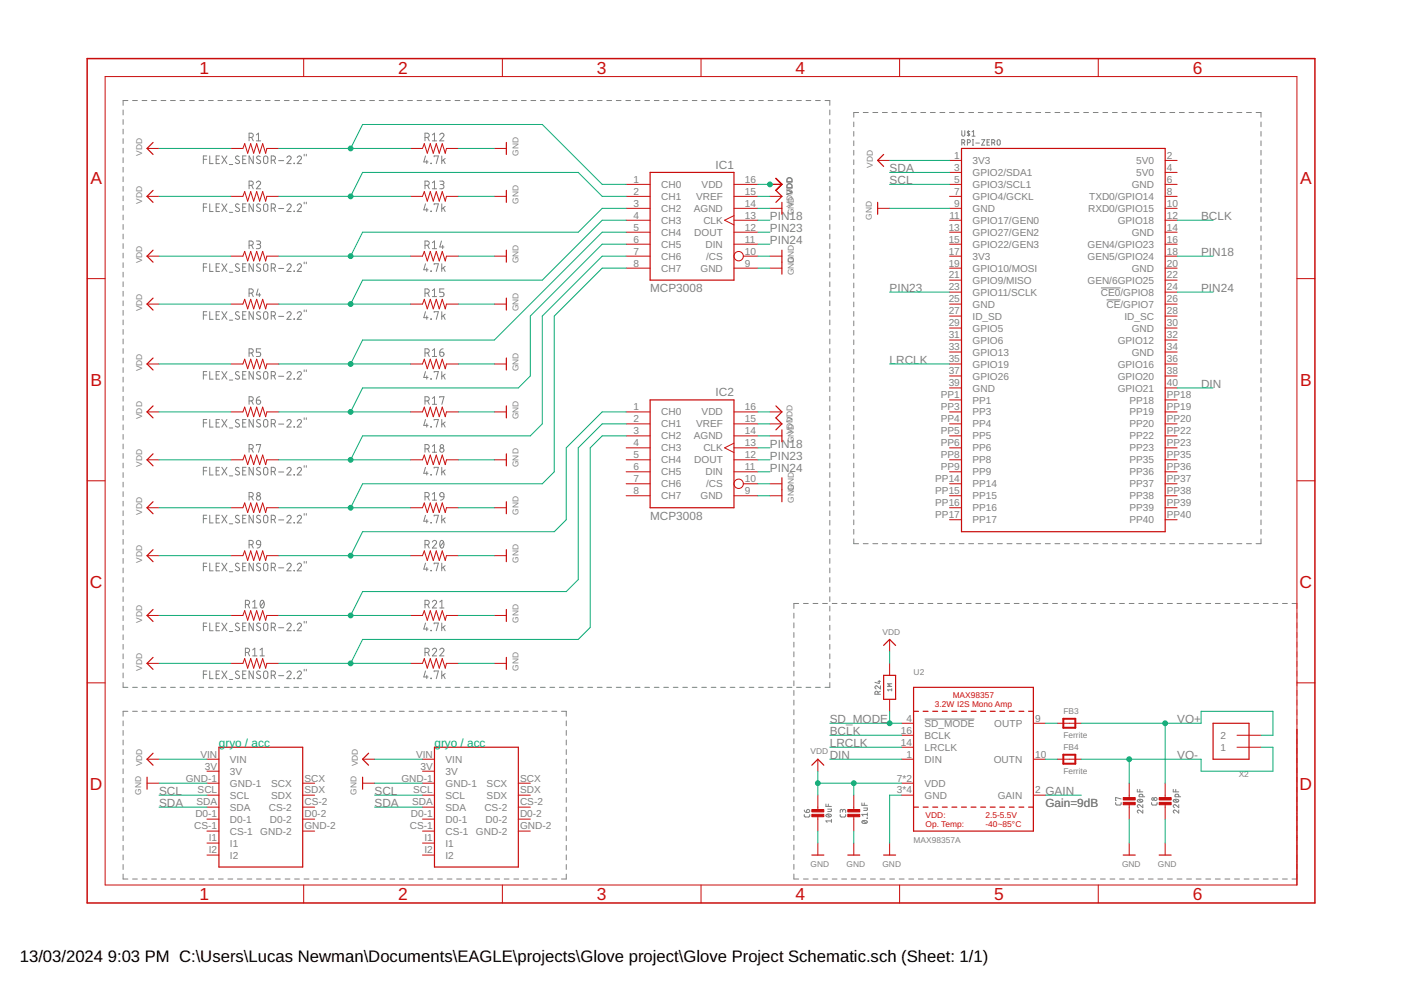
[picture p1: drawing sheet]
<svg xmlns="http://www.w3.org/2000/svg" width="297mm" height="210mm" viewBox="0 0 297 210" stroke-linecap="round" stroke-linejoin="round" font-family="sans-serif">
<defs><g id="words">
<g font-size="3.7" fill="#c90d0c">
<text x="42.3" y="15.6">1</text>
<text x="84.4" y="15.6">2</text>
<text x="126.6" y="15.6">3</text>
<text x="168.7" y="15.6">4</text>
<text x="210.8" y="15.6">5</text>
<text x="252.9" y="15.6">6</text>
<text x="19.2" y="38.9">A</text>
<text x="275.6" y="38.9">A</text>
<text x="19.2" y="81.8">B</text>
<text x="275.6" y="81.8">B</text>
<text x="19" y="124.7">C</text>
<text x="275.5" y="124.7">C</text>
<text x="19" y="167.5">D</text>
<text x="275.5" y="167.5">D</text>
<text x="42.3" y="190.8">1</text>
<text x="84.4" y="190.8">2</text>
<text x="126.6" y="190.8">3</text>
<text x="168.7" y="190.8">4</text>
<text x="210.8" y="190.8">5</text>
<text x="252.9" y="190.8">6</text>
</g>
<g font-size="3.5">
<text x="4.2" y="203.9">13/03/2024</text>
<text x="22.9" y="203.9">9:03 PM C:\Users\Lucas Newman\Documents\EAGLE\projects\Glove project\Glove Project Schematic.sch (Sheet: 1/1)</text>
</g>
<g font-size="2.5" fill="#808080">
<text x="151.7" y="35.8">IC1</text>
<text x="188.6" y="39.1">SCL</text>
<text x="188.6" y="36.5">SDA</text>
<text x="163.2" y="46.7">PIN18</text>
<text x="254.7" y="46.7">BCLK</text>
<text x="163.2" y="51.8">PIN24</text>
<text x="163.2" y="49.2">PIN23</text>
<text x="254.7" y="54.3">PIN18</text>
<text x="137.8" y="61.9">MCP3008</text>
<text x="188.6" y="61.9">PIN23</text>
<text x="254.7" y="61.9">PIN24</text>
<text x="188.6" y="77.2">LRCLK</text>
<text x="254.7" y="82.3">DIN</text>
<text x="151.7" y="84">IC2</text>
<text x="163.2" y="95">PIN18</text>
<text x="163.2" y="100">PIN24</text>
<text x="163.2" y="97.5">PIN23</text>
<text x="137.8" y="110.2">MCP3008</text>
<text x="175.9" y="153.4">SD_MODE</text>
<text x="175.9" y="155.9">BCLK</text>
<text x="249.6" y="153.4">VO+</text>
<text x="175.9" y="158.4">LRCLK</text>
<text x="175.9" y="161">DIN</text>
<text x="249.6" y="161">VO-</text>
<text x="33.7" y="168.6">SCL</text>
<text x="33.7" y="171.1">SDA</text>
<text x="79.4" y="168.6">SCL</text>
<text x="79.4" y="171.1">SDA</text>
<text x="221.6" y="171.1">Gain=9dB</text>
<text x="221.6" y="168.6">GAIN</text>
</g>
<g font-size="2.5" fill="#0dab76">
<text x="46.4" y="158.4">gryo / acc</text>
<text x="92.1" y="158.4">gryo / acc</text>
</g>
<g font-size="2.1" fill="#808080">
<text x="202.3" y="33.7">1</text>
<text x="206.2" y="34.8">3V3</text>
<text x="240.9" y="34.8">5V0</text>
<text x="247.4" y="33.7">2</text>
<text x="134.3" y="38.7">1</text>
<text x="134.3" y="41.3">2</text>
<text x="140.2" y="39.8">CH0</text>
<text x="148.8" y="39.8">VDD</text>
<text x="157.9" y="38.7">16</text>
<text x="157.9" y="41.3">15</text>
<text x="202.3" y="36.2">3</text>
<text x="202.3" y="38.7">5</text>
<text x="202.3" y="41.3">7</text>
<text x="206.2" y="37.3">GPIO2/SDA1</text>
<text x="206.2" y="39.8">GPIO3/SCL1</text>
<text x="239.9" y="39.8">GND</text>
<text x="240.9" y="37.3">5V0</text>
<text x="247.4" y="36.2">4</text>
<text x="247.4" y="38.7">6</text>
<text x="247.4" y="41.3">8</text>
<text x="134.3" y="43.8">3</text>
<text x="134.3" y="46.3">4</text>
<text x="140.2" y="42.4">CH1</text>
<text x="140.2" y="44.9">CH2</text>
<text x="140.2" y="47.5">CH3</text>
<text x="147.1" y="44.9">AGND</text>
<text x="147.6" y="42.4">VREF</text>
<text x="149.1" y="47.5">CLK</text>
<text x="157.9" y="43.8">14</text>
<text x="157.9" y="46.3">13</text>
<text x="201.3" y="46.3">11</text>
<text x="202.3" y="43.8">9</text>
<text x="206.2" y="42.4">GPIO4/GCKL</text>
<text x="206.2" y="44.9">GND</text>
<text x="206.2" y="47.5">GPIO17/GEN0</text>
<text x="230.7" y="44.9">RXD0/GPIO15</text>
<text x="230.9" y="42.4">TXD0/GPIO14</text>
<text x="237" y="47.5">GPIO18</text>
<text x="247.4" y="43.8">10</text>
<text x="247.4" y="46.3">12</text>
<text x="134.3" y="48.9">5</text>
<text x="134.3" y="51.4">6</text>
<text x="134.3" y="54">7</text>
<text x="140.2" y="50">CH4</text>
<text x="140.2" y="52.5">CH5</text>
<text x="147.2" y="50">DOUT</text>
<text x="149.6" y="52.5">DIN</text>
<text x="157.9" y="48.9">12</text>
<text x="157.9" y="51.4">11</text>
<text x="157.9" y="54">10</text>
<text x="201.1" y="48.9">13</text>
<text x="201.1" y="51.4">15</text>
<text x="201.1" y="54">17</text>
<text x="206.2" y="50">GPIO27/GEN2</text>
<text x="206.2" y="52.5">GPIO22/GEN3</text>
<text x="230.6" y="52.5">GEN4/GPIO23</text>
<text x="239.9" y="50">GND</text>
<text x="247.4" y="48.9">14</text>
<text x="247.4" y="51.4">16</text>
<text x="247.4" y="54">18</text>
<text x="134.3" y="56.5">8</text>
<text x="140.2" y="55.1">CH6</text>
<text x="140.2" y="57.6">CH7</text>
<text x="148.5" y="57.6">GND</text>
<text x="149.7" y="55.1">/CS</text>
<text x="157.9" y="56.5">9</text>
<text x="201.1" y="56.5">19</text>
<text x="201.1" y="59">21</text>
<text x="206.2" y="55.1">3V3</text>
<text x="206.2" y="57.6">GPIO10/MOSI</text>
<text x="230.6" y="55.1">GEN5/GPIO24</text>
<text x="239.9" y="57.6">GND</text>
<text x="247.4" y="56.5">20</text>
<text x="247.4" y="59">22</text>
<text x="201.1" y="61.6">23</text>
<text x="201.1" y="64.1">25</text>
<text x="206.2" y="60.2">GPIO9/MISO</text>
<text x="206.2" y="62.7">GPIO11/SCLK</text>
<text x="206.2" y="65.2">GND</text>
<text x="230.6" y="60.2">GEN/6GPIO25</text>
<text x="233.4" y="62.7">CE0/GPIO8</text>
<text x="234.6" y="65.2">CE/GPIO7</text>
<text x="247.4" y="61.6">24</text>
<text x="247.4" y="64.1">26</text>
<text x="201.1" y="66.7">27</text>
<text x="201.1" y="69.2">29</text>
<text x="201.1" y="71.7">31</text>
<text x="206.2" y="67.8">ID_SD</text>
<text x="206.2" y="70.3">GPIO5</text>
<text x="238.4" y="67.8">ID_SC</text>
<text x="239.9" y="70.3">GND</text>
<text x="247.4" y="66.7">28</text>
<text x="247.4" y="69.2">30</text>
<text x="247.4" y="71.7">32</text>
<text x="201.1" y="74.3">33</text>
<text x="201.1" y="76.8">35</text>
<text x="206.2" y="72.9">GPIO6</text>
<text x="206.2" y="75.4">GPIO13</text>
<text x="206.2" y="77.9">GPIO19</text>
<text x="237" y="72.9">GPIO12</text>
<text x="237" y="77.9">GPIO16</text>
<text x="239.9" y="75.4">GND</text>
<text x="247.4" y="74.3">34</text>
<text x="247.4" y="76.8">36</text>
<text x="201.1" y="79.4">37</text>
<text x="201.1" y="81.9">39</text>
<text x="206.2" y="80.5">GPIO26</text>
<text x="206.2" y="83">GND</text>
<text x="237" y="80.5">GPIO20</text>
<text x="237" y="83">GPIO21</text>
<text x="247.4" y="79.4">38</text>
<text x="247.4" y="81.9">40</text>
<text x="134.3" y="87">1</text>
<text x="134.3" y="89.5">2</text>
<text x="140.2" y="88.1">CH0</text>
<text x="148.8" y="88.1">VDD</text>
<text x="157.9" y="87">16</text>
<text x="157.9" y="89.5">15</text>
<text x="199.5" y="84.4">PP1</text>
<text x="199.5" y="87">PP3</text>
<text x="199.5" y="89.5">PP4</text>
<text x="206.2" y="85.6">PP1</text>
<text x="206.2" y="88.1">PP3</text>
<text x="239.5" y="85.6">PP18</text>
<text x="239.5" y="88.1">PP19</text>
<text x="247.4" y="84.4">PP18</text>
<text x="247.4" y="87">PP19</text>
<text x="247.4" y="89.5">PP20</text>
<text x="134.3" y="92.1">3</text>
<text x="134.3" y="94.6">4</text>
<text x="140.2" y="90.6">CH1</text>
<text x="140.2" y="93.2">CH2</text>
<text x="140.2" y="95.7">CH3</text>
<text x="147.1" y="93.2">AGND</text>
<text x="147.6" y="90.6">VREF</text>
<text x="149.1" y="95.7">CLK</text>
<text x="157.9" y="92.1">14</text>
<text x="157.9" y="94.6">13</text>
<text x="199.5" y="92.1">PP5</text>
<text x="199.5" y="94.6">PP6</text>
<text x="206.2" y="90.6">PP4</text>
<text x="206.2" y="93.2">PP5</text>
<text x="206.2" y="95.7">PP6</text>
<text x="239.5" y="90.6">PP20</text>
<text x="239.5" y="93.2">PP22</text>
<text x="239.5" y="95.7">PP23</text>
<text x="247.4" y="92.1">PP22</text>
<text x="247.4" y="94.6">PP23</text>
<text x="134.3" y="97.1">5</text>
<text x="134.3" y="99.7">6</text>
<text x="140.2" y="98.3">CH4</text>
<text x="140.2" y="100.8">CH5</text>
<text x="147.2" y="98.3">DOUT</text>
<text x="149.6" y="100.8">DIN</text>
<text x="157.9" y="97.1">12</text>
<text x="157.9" y="99.7">11</text>
<text x="199.5" y="97.1">PP8</text>
<text x="199.5" y="99.7">PP9</text>
<text x="206.2" y="98.3">PP8</text>
<text x="206.2" y="100.8">PP9</text>
<text x="239.5" y="98.3">PP35</text>
<text x="239.5" y="100.8">PP36</text>
<text x="247.4" y="97.1">PP35</text>
<text x="247.4" y="99.7">PP36</text>
<text x="134.3" y="102.2">7</text>
<text x="134.3" y="104.8">8</text>
<text x="140.2" y="103.3">CH6</text>
<text x="140.2" y="105.9">CH7</text>
<text x="148.5" y="105.9">GND</text>
<text x="149.7" y="103.3">/CS</text>
<text x="157.9" y="104.8">9</text>
<text x="157.9" y="102.2">10</text>
<text x="198.3" y="102.2">PP14</text>
<text x="198.3" y="104.8">PP15</text>
<text x="198.3" y="107.3">PP16</text>
<text x="206.2" y="103.3">PP14</text>
<text x="206.2" y="105.9">PP15</text>
<text x="239.5" y="103.3">PP37</text>
<text x="239.5" y="105.9">PP38</text>
<text x="247.4" y="102.2">PP37</text>
<text x="247.4" y="104.8">PP38</text>
<text x="247.4" y="107.3">PP39</text>
<text x="198.3" y="109.8">PP17</text>
<text x="206.2" y="108.4">PP16</text>
<text x="206.2" y="110.9">PP17</text>
<text x="239.5" y="108.4">PP39</text>
<text x="239.5" y="110.9">PP40</text>
<text x="247.4" y="109.8">PP40</text>
<text x="191" y="155.5">16</text>
<text x="192.2" y="153">4</text>
<text x="196" y="154.1">SD_MODE</text>
<text x="210.8" y="154.1">OUTP</text>
<text x="219.5" y="153">9</text>
<text x="42.5" y="160.6">VIN</text>
<text x="48.7" y="161.7">VIN</text>
<text x="88.2" y="160.6">VIN</text>
<text x="94.5" y="161.7">VIN</text>
<text x="191" y="158.1">14</text>
<text x="192.2" y="160.6">1</text>
<text x="196" y="156.7">BCLK</text>
<text x="196" y="159.2">LRCLK</text>
<text x="196" y="161.7">DIN</text>
<text x="210.7" y="161.7">OUTN</text>
<text x="219.5" y="160.6">10</text>
<text x="258.8" y="159.2">1</text>
<text x="258.8" y="156.7">2</text>
<text x="39.4" y="165.7">GND-1</text>
<text x="43.5" y="163.2">3V</text>
<text x="48.7" y="164.3">3V</text>
<text x="48.7" y="166.8">GND-1</text>
<text x="57.5" y="166.8">SCX</text>
<text x="64.5" y="165.7">SCX</text>
<text x="85.1" y="165.7">GND-1</text>
<text x="89.2" y="163.2">3V</text>
<text x="94.5" y="164.3">3V</text>
<text x="94.5" y="166.8">GND-1</text>
<text x="103.2" y="166.8">SCX</text>
<text x="110.3" y="165.7">SCX</text>
<text x="190.2" y="165.7">7*2</text>
<text x="196" y="166.8">VDD</text>
<text x="41.4" y="173.3">D0-1</text>
<text x="41.7" y="170.8">SDA</text>
<text x="41.9" y="168.2">SCL</text>
<text x="48.7" y="169.4">SCL</text>
<text x="48.7" y="171.9">SDA</text>
<text x="57" y="171.9">CS-2</text>
<text x="57.5" y="169.4">SDX</text>
<text x="64.5" y="168.2">SDX</text>
<text x="64.5" y="170.8">CS-2</text>
<text x="64.5" y="173.3">D0-2</text>
<text x="87.1" y="173.3">D0-1</text>
<text x="87.4" y="170.8">SDA</text>
<text x="87.6" y="168.2">SCL</text>
<text x="94.5" y="169.4">SCL</text>
<text x="94.5" y="171.9">SDA</text>
<text x="102.7" y="171.9">CS-2</text>
<text x="103.2" y="169.4">SDX</text>
<text x="110.3" y="168.2">SDX</text>
<text x="110.3" y="170.8">CS-2</text>
<text x="110.3" y="173.3">D0-2</text>
<text x="190.2" y="168.2">3*4</text>
<text x="196" y="169.4">GND</text>
<text x="211.5" y="169.4">GAIN</text>
<text x="219.5" y="168.2">2</text>
<text x="41.2" y="175.9">CS-1</text>
<text x="44.3" y="178.4">I1</text>
<text x="48.7" y="174.4">D0-1</text>
<text x="48.7" y="177">CS-1</text>
<text x="48.7" y="179.5">I1</text>
<text x="55.2" y="177">GND-2</text>
<text x="57.2" y="174.4">D0-2</text>
<text x="64.5" y="175.9">GND-2</text>
<text x="86.9" y="175.9">CS-1</text>
<text x="90" y="178.4">I1</text>
<text x="94.5" y="174.4">D0-1</text>
<text x="94.5" y="177">CS-1</text>
<text x="94.5" y="179.5">I1</text>
<text x="100.9" y="177">GND-2</text>
<text x="102.9" y="174.4">D0-2</text>
<text x="110.3" y="175.9">GND-2</text>
<text x="44.3" y="180.9">I2</text>
<text x="48.7" y="182.1">I2</text>
<text x="90" y="180.9">I2</text>
<text x="94.5" y="182.1">I2</text>
</g>
<g font-size="1.8" fill="#808080">
<text x="30.2" y="33" transform="rotate(-90 30.2 33)">VDD</text>
<text x="109.9" y="33" transform="rotate(-90 109.9 33)">GND</text>
<text x="185.1" y="35.5" transform="rotate(-90 185.1 35.5)">VDD</text>
<text x="168.1" y="41.3" transform="rotate(-90 168.1 41.3)">VDD</text>
<text x="30.2" y="43.1" transform="rotate(-90 30.2 43.1)">VDD</text>
<text x="109.9" y="43.1" transform="rotate(-90 109.9 43.1)">GND</text>
<text x="168.1" y="43.9" transform="rotate(-90 168.1 43.9)">VDD</text>
<text x="168.3" y="45.7" transform="rotate(-90 168.3 45.7)">GND VDD</text>
<text x="184.8" y="46.6" transform="rotate(-90 184.8 46.6)">GND</text>
<text x="30.2" y="55.8" transform="rotate(-90 30.2 55.8)">VDD</text>
<text x="109.9" y="55.8" transform="rotate(-90 109.9 55.8)">GND</text>
<text x="168.3" y="58.4" transform="rotate(-90 168.3 58.4)">GNGND</text>
<text x="168.3" y="55.7" transform="rotate(-90 168.3 55.7)">D</text>
<text x="30.2" y="66" transform="rotate(-90 30.2 66)">VDD</text>
<text x="109.9" y="66" transform="rotate(-90 109.9 66)">GND</text>
<text x="30.2" y="78.7" transform="rotate(-90 30.2 78.7)">VDD</text>
<text x="109.9" y="78.7" transform="rotate(-90 109.9 78.7)">GND</text>
<text x="30.2" y="88.9" transform="rotate(-90 30.2 88.9)">VDD</text>
<text x="109.9" y="88.9" transform="rotate(-90 109.9 88.9)">GND</text>
<text x="168.1" y="92.1" transform="rotate(-90 168.1 92.1)">VDD</text>
<text x="168.3" y="93.9" transform="rotate(-90 168.3 93.9)">GND VDD</text>
<text x="30.2" y="99" transform="rotate(-90 30.2 99)">VDD</text>
<text x="109.9" y="99" transform="rotate(-90 109.9 99)">GND</text>
<text x="168.3" y="106.6" transform="rotate(-90 168.3 106.6)">GNGND</text>
<text x="168.3" y="104" transform="rotate(-90 168.3 104)">D</text>
<text x="30.2" y="109.2" transform="rotate(-90 30.2 109.2)">VDD</text>
<text x="109.9" y="109.2" transform="rotate(-90 109.9 109.2)">GND</text>
<text x="30.2" y="119.3" transform="rotate(-90 30.2 119.3)">VDD</text>
<text x="109.9" y="119.3" transform="rotate(-90 109.9 119.3)">GND</text>
<text x="30.2" y="132" transform="rotate(-90 30.2 132)">VDD</text>
<text x="109.9" y="132" transform="rotate(-90 109.9 132)">GND</text>
<text x="187.1" y="134.6">VDD</text>
<text x="30.2" y="142.2" transform="rotate(-90 30.2 142.2)">VDD</text>
<text x="109.9" y="142.2" transform="rotate(-90 109.9 142.2)">GND</text>
<text x="193.7" y="143.2">U2</text>
<text x="225.4" y="151.5">FB3</text>
<text x="171.9" y="160">VDD</text>
<text x="225.4" y="156.5">Ferrite</text>
<text x="225.4" y="159.1">FB4</text>
<text x="30.2" y="162.5" transform="rotate(-90 30.2 162.5)">VDD</text>
<text x="75.9" y="162.5" transform="rotate(-90 75.9 162.5)">VDD</text>
<text x="225.4" y="164.1">Ferrite</text>
<text x="262.6" y="164.8">X2</text>
<text x="29.9" y="168.5" transform="rotate(-90 29.9 168.5)">GND</text>
<text x="75.6" y="168.5" transform="rotate(-90 75.6 168.5)">GND</text>
<text x="193.7" y="178.7">MAX98357A</text>
<text x="171.9" y="183.8">GND</text>
<text x="179.5" y="183.8">GND</text>
<text x="187.1" y="183.8">GND</text>
<text x="237.9" y="183.8">GND</text>
<text x="245.5" y="183.8">GND</text>
</g>
<g font-size="1.8" fill="#c90d0c">
<text x="198.2" y="149.9">3.2W I2S Mono Amp</text>
<text x="202" y="148">MAX98357</text>
<text x="196.2" y="173.4">VDD:</text>
<text x="208.9" y="173.4">2.5-5.5V</text>
<text x="196.2" y="175.3">Op. Temp:</text>
<text x="208.9" y="175.3">-40~85°C</text>
</g>
</g></defs>
<g fill="none" stroke="#808080" stroke-width=".21">
<path d="M26.1 23.3v1.1M26.1 25.4v1M26.1 27.4v1M26.1 29.4v1M26.1 31.4v1M26.1 33.4v1.1M26.1 35.5v1M26.1 37.5v1M26.1 39.5v1M27.1 21.3h-1v1M28.1 21.3h1M30.1 21.3h1"/>
<path d="M32.1 21.3h1M34.1 21.3h1.1M36.2 21.3h1M38.2 21.3h1M40.2 21.3h1M42.2 21.3h1M43.1 33.8h.7M43.8 33.1h-.7v1.6M44.2 21.3h1M44.5 33.1v1.6h.7M45.8 33.8h.6M46.2 21.3h1"/>
<path d="M46.5 33.1h-.7v1.6h.7M47 33.1l1.1 1.6M48.1 33.1l-1.1 1.6M48.2 21.3h1M48.6 34.9h.7M50.2 21.3h1M50.7 33.2l-.4-.1-.4 .3 .1 .3 .6 .3a.41 .41 0 0 1 .1 .6 .41 .41 0 0 1-.7 0l-.1-.1M51.5 33.8h.5M52.2 33.1h-.7v1.6h.7M52.2 21.3h1.1M52.8 29.1h.5a.46 .46 0 0 0 .4-.4 .46 .46 0 0 0-.4-.5h-.5v1.7M52.8 39.3h.5a.46 .46 0 0 0 .4-.4 .46 .46 0 0 0-.4-.5h-.5v1.6"/>
<path d="M53.3 29.1l.4 .8M53.3 39.3l.4 .7M53.7 33.1v1.6l-.9-1.6v1.6M54.3 21.3h1M54.4 38.8a.44 .44 0 0 1 .6-.4 .44 .44 0 0 1 .1 .7l-.7 .9h.9M54.4 28.6l.4-.4v1.7M54.4 29.9h.9M55.2 33.2l-.2-.1a.38 .38 0 0 0-.5 .1 .38 .38 0 0 0 .1 .5l.5 .3a.44 .44 0 0 1-.1 .7 .44 .44 0 0 1-.6-.2M56 33.2l.3-.1 .3 .1 .2 1a.46 .46 0 0 1-.5 .5 .46 .46 0 0 1-.4-.5zM56.3 21.3h1M57.5 34h.5a.46 .46 0 0 0 .4-.5 .46 .46 0 0 0-.4-.4h-.5v1.6M58 34l.4 .7"/>
<path d="M58.3 21.3h1M59.1 34.1h1.1M60.3 21.3h1M60.8 33.4a.44 .44 0 0 1 .7-.3 .44 .44 0 0 1 .1 .7l-.8 .9h.9M62.3 21.3h1M62.3 34.6l.1 .1zM63 33.4a.44 .44 0 0 1 .6-.3 .44 .44 0 0 1 .2 .7l-.8 .9h.9M64.3 21.3h1M64.5 32.7v.4M64.9 32.7v.4M66.3 21.3h1M68.3 21.3h1"/>
<path d="M70.3 21.3h1.1M72.3 21.3h1.1M74.4 21.3h1M76.4 21.3h1M78.4 21.3h1M80.4 21.3h1M82.4 21.3h1M84.4 21.3h1M86.4 21.3h1M88.4 21.3h1.1M90.1 29.1h.5a.46 .46 0 0 0 .4-.4 .46 .46 0 0 0-.4-.5h-.5v1.7M90.1 39.3h.5a.46 .46 0 0 0 .4-.4 .46 .46 0 0 0-.4-.5h-.5v1.6"/>
<path d="M90.2 33.1l-.3 1.2h.9M90.4 21.3h1.1M90.5 34v.7M90.7 29.1l.3 .8M90.7 39.3l.3 .7M91.4 34.6v.1zM91.7 29.9h.9M91.7 28.6l.4-.4v1.7M91.7 38.8l.4-.4v1.6M92.1 33.3v-.2h.8l-.4 1.6M92.5 21.3h1M93.2 28.6a.44 .44 0 0 1 .7-.3 .44 .44 0 0 1 .1 .7l-.8 .9h.9"/>
<path d="M93.2 38.4h.6a.36 .36 0 0 1 .3 .4 .36 .36 0 0 1-.3 .3h-.4M93.7 33.1v1.6M93.7 39.1a.46 .46 0 0 1 .4 .5 .46 .46 0 0 1-.4 .4h-.5M94 33.9l.4 .8M94.4 33.6l-.7 .5M94.5 21.3h1M96.5 21.3h1M98.5 21.3h1M100.5 21.3h1M102.5 21.3h1M104.5 21.3h1M106.5 21.3h1"/>
<path d="M108.5 21.3h1.1M110.6 21.3h1M112.6 21.3h1M114.6 21.3h1M116.6 21.3h1M118.6 21.3h1M120.6 21.3h1M122.6 21.3h1M124.6 21.3h1M126.6 21.3h1.1M128.7 21.3h1M130.7 21.3h1"/>
<path d="M132.7 21.3h1M134.7 21.3h1M136.7 21.3h1M138.7 21.3h1M140.7 21.3h1M142.7 21.3h1M144.8 21.3h1M146.8 21.3h1M148.8 21.3h1M150.8 21.3h1M152.8 21.3h1M154.8 21.3h1"/>
<path d="M156.8 21.3h1M158.8 21.3h1M160.8 21.3h1M162.9 21.3h1M164.9 21.3h1M166.9 21.3h1M168.9 21.3h1M170.9 21.3h1M172.9 21.3h1M174.9 21.3h1v1M175.9 23.3v1.1M175.9 25.4v1"/>
<path d="M175.9 27.4v1M175.9 29.4v1M175.9 31.4v1M175.9 33.4v1.1M175.9 35.5v1M175.9 37.5v1M175.9 39.5v1M181 25.9v1M181 27.9v1M181 29.9v1M181 31.9v1M181 33.9v1"/>
<path d="M181 35.9v1M181 37.9v1M181 39.9v1M182 23.9h-1v.9M183 23.9h1.1M185.1 23.9h1M187.1 23.9h1M189.1 23.9h1.1M191.2 23.9h1M193.2 23.9h1M195.2 23.9h1.1M197.3 23.9h1"/>
<path d="M199.3 23.9h1M201.3 23.9h1.1M203.3 23.9h1.1M203.9 30.3l.6-.2v-.4l-.6-.1v1.2M203.9 27.7v1l.3 .2 .3-.2 .1-1M204.3 30.3l.3 .5M205.1 30.3l.6-.2v-.4l-.6-.1v1.2M205.3 27.7v1.2M205.4 23.9h1M205.6 27.9l-.3-.1-.2 .2 .5 .5-.1 .2h-.4M206.1 28l.3-.3v1.2M206.1 28.9h.6"/>
<path d="M206.2 29.6h.2M206.2 30.8h.2M206.3 29.6v1.2M206.9 30.3h.8M207.4 23.9h1M208.1 29.6h.7l-.7 1.2h.7M209.3 30.1h.4M209.4 23.9h1.1M209.8 29.6h-.5v1.2h.5M210.3 30.3l.6-.2v-.4l-.6-.1v1.2M210.7 30.3l.2 .5M211.5 23.9h1"/>
<path d="M211.5 29.7l.3-.1 .3 .3-.1 .7-.2 .2-.4-.2zM213.5 23.9h1M215.5 23.9h1.1M217.6 23.9h1M219.6 23.9h1M221.6 23.9h1.1M223.7 23.9h1M225.7 23.9h1M227.7 23.9h1M229.8 23.9h1M231.8 23.9h1M233.8 23.9h1"/>
<path d="M235.9 23.9h1M237.9 23.9h1M239.9 23.9h1M241.9 23.9h1.1M244 23.9h1M246 23.9h1M248 23.9h1.1M250.1 23.9h1M252.1 23.9h1M254.1 23.9h1.1M256.2 23.9h1M258.2 23.9h1"/>
<path d="M260.2 23.9h1.1M262.3 23.9h1M264.3 23.9h1M266.3 23.9h1.1v.9M267.4 25.9v1M267.4 27.9v1M267.4 29.9v1M267.4 31.9v1M267.4 33.9v1M267.4 35.9v1M267.4 37.9v1M267.4 39.9v1"/>
<path d="M26.1 41.6v1M26.1 43.6v1M26.1 45.6v1M26.1 47.6v1M26.1 49.6v1.1M26.1 51.6v1.1M26.1 53.7v1M26.1 55.7v1M26.1 57.7v1M26.1 59.8v1M43.1 43.9h.7M43.1 56.6h.7"/>
<path d="M43.8 43.2h-.7v1.7M43.8 55.9h-.7v1.7M44.5 43.2v1.7h.7M44.5 55.9v1.7h.7M45.8 43.9h.6M45.8 56.6h.6M46.5 43.2h-.7v1.7h.7M46.5 55.9h-.7v1.7h.7M47 43.2l1.1 1.7M47 55.9l1.1 1.7M48.1 43.2l-1.1 1.7M48.1 55.9l-1.1 1.7"/>
<path d="M48.6 45h.7M48.6 57.7h.7M50.7 43.4l-.5-.2-.3 .4 .1 .2 .6 .4a.41 .41 0 0 1 .1 .6 .41 .41 0 0 1-.7-.1l-.1-.1M50.7 56l-.5-.1-.3 .4 .1 .2 .6 .4a.41 .41 0 0 1 .1 .6 .41 .41 0 0 1-.7-.1l-.1-.1M51.5 43.9h.5M51.5 56.6h.5M52.2 43.2h-.7v1.7h.7M52.2 55.9h-.7v1.7h.7M52.8 52h.5a.46 .46 0 0 0 .4-.4 .46 .46 0 0 0-.4-.5h-.5v1.6M53.3 52l.4 .7M53.7 43.2v1.7l-.9-1.7v1.7M53.7 55.9v1.7l-.9-1.7v1.7"/>
<path d="M54.4 51.1h.5a.36 .36 0 0 1 .4 .4 .36 .36 0 0 1-.4 .3h-.4M54.8 51.8a.46 .46 0 0 1 .5 .5 .46 .46 0 0 1-.5 .4h-.4M55.2 43.4l-.2-.1a.38 .38 0 0 0-.5 .1 .38 .38 0 0 0 .1 .5l.5 .3a.44 .44 0 0 1-.1 .7 .44 .44 0 0 1-.6-.3M55.2 56h-.2a.38 .38 0 0 0-.5 .1 .38 .38 0 0 0 .1 .5l.5 .3a.44 .44 0 0 1-.1 .7 .44 .44 0 0 1-.6-.3M56 43.3l.3-.1 .3 .1 .2 1.1a.46 .46 0 0 1-.5 .5 .46 .46 0 0 1-.4-.5zM56 56l.3-.1 .3 .1 .2 1.1a.46 .46 0 0 1-.5 .5 .46 .46 0 0 1-.4-.5zM57.5 44.1h.5a.46 .46 0 0 0 .4-.4 .46 .46 0 0 0-.4-.5h-.5v1.7M57.5 56.8h.5a.46 .46 0 0 0 .4-.4 .46 .46 0 0 0-.4-.5h-.5v1.7M58 44.1l.4 .8M58 56.8l.4 .8M59.1 44.2h1.1M59.1 56.9h1.1"/>
<path d="M60.8 43.6a.44 .44 0 0 1 .7-.3 .44 .44 0 0 1 .1 .6l-.8 1h.9M60.8 56.3a.44 .44 0 0 1 .7-.4 .44 .44 0 0 1 .1 .7l-.8 1h.9M62.3 44.8l.1 .1zM62.3 57.4l.1 .2zM63 43.6a.44 .44 0 0 1 .6-.4 .44 .44 0 0 1 .2 .7l-.8 1h.9M63 56.3a.44 .44 0 0 1 .6-.4 .44 .44 0 0 1 .2 .7l-.8 1h.9M64.5 42.9v.3M64.5 55.6v.3M64.9 42.9v.3M64.9 55.6v.3M90.1 52h.5a.46 .46 0 0 0 .4-.4 .46 .46 0 0 0-.4-.5h-.5v1.6M90.2 43.2l-.3 1.3h.9"/>
<path d="M90.2 55.9l-.3 1.3h.9M90.5 44.1v.8M90.5 56.8v.8M90.7 52l.3 .7M91.4 44.8v.1zM91.4 57.4v.2zM91.7 40h.9M91.7 52.7h.9M91.7 51.5l.4-.4v1.6M92.1 43.4v-.2h.8l-.4 1.7M92.1 56.1v-.2h.8l-.4 1.7M93.6 51.1l-.4 1.3h.9"/>
<path d="M93.7 43.2v1.7M93.7 55.9v1.7M93.9 52v.7M94 44.1l.4 .8M94 56.8l.4 .8M94.4 43.8l-.7 .5M94.4 56.5l-.7 .5M175.9 41.6v1M175.9 43.6v1M175.9 45.6v1M175.9 47.6v1M175.9 49.6v1.1"/>
<path d="M175.9 51.6v1.1M175.9 53.7v1M175.9 55.7v1M175.9 57.7v1M175.9 59.8v1M181 41.9v1M181 43.9v1.1M181 46v1M181 48v1M181 50v1M181 52v1M181 54v1"/>
<path d="M181 56v1M181 58v1M267.4 41.9v1M267.4 43.9v1.1M267.4 46v1M267.4 48v1M267.4 50v1M267.4 52v1M267.4 54v1M267.4 56v1M267.4 58v1M26.1 61.8v1"/>
<path d="M26.1 63.8v1M26.1 65.8v1M26.1 67.8v1.1M26.1 69.9v1M26.1 71.9v1M26.1 73.9v1M26.1 75.9v1.1M26.1 78v1M26.1 80v1M43.1 66.8h.7M43.1 79.5h.7M43.8 66.1h-.7v1.6"/>
<path d="M43.8 78.8h-.7v1.6M44.5 66.1v1.6h.7M44.5 78.8v1.6h.7M45.8 66.8h.6M45.8 79.5h.6M46.5 66.1h-.7v1.6h.7M46.5 78.8h-.7v1.6h.7M47 66.1l1.1 1.6M47 78.8l1.1 1.6M48.1 66.1l-1.1 1.6M48.1 78.8l-1.1 1.6M48.6 67.9h.7"/>
<path d="M50.7 66.2a.41 .41 0 0 0-.6-.1 .41 .41 0 0 0-.1 .6l.6 .3a.41 .41 0 0 1 .1 .7 .41 .41 0 0 1-.7-.1l-.1-.1M50.7 78.9a.41 .41 0 0 0-.6-.1 .41 .41 0 0 0-.1 .6l.6 .3a.42 .42 0 0 1 .1 .6 .42 .42 0 0 1-.7 0l-.1-.1M51.5 66.8h.5M51.5 79.5h.5M52.2 66.1h-.7v1.6h.7M52.2 78.8h-.7v1.6h.7M52.8 62.2h.5a.46 .46 0 0 0 .4-.5 .46 .46 0 0 0-.4-.4h-.5v1.6M52.8 74.8h.5a.44 .44 0 0 0 .4-.4 .44 .44 0 0 0-.4-.4h-.5v1.6M53.3 62.2l.4 .7M53.3 74.8l.4 .8M53.7 66.1v1.6l-.9-1.6v1.6M53.7 78.8v1.6l-.9-1.6v1.6"/>
<path d="M54.7 61.3l-.3 1.2h.9M55 62.2v.7M55.2 66.2a.41 .41 0 0 0-.6-.1 .41 .41 0 0 0 0 .7l.5 .2a.41 .41 0 0 1 0 .7 .41 .41 0 0 1-.6-.1l-.1-.1M55.2 78.9a.41 .41 0 0 0-.6-.1 .41 .41 0 0 0 0 .7l.5 .2a.44 .44 0 0 1-.1 .7 .44 .44 0 0 1-.6-.2M55.3 74h-.9v.7h.5a.46 .46 0 0 1 .4 .4 .46 .46 0 0 1-.4 .5h-.5M56 66.2l.3-.1 .3 .1 .2 1a.46 .46 0 0 1-.5 .5 .46 .46 0 0 1-.4-.5zM56 78.9l.3-.1 .3 .1 .2 1a.46 .46 0 0 1-.5 .5 .46 .46 0 0 1-.4-.5zM57.5 67h.5a.44 .44 0 0 0 .4-.5 .44 .44 0 0 0-.4-.4h-.5v1.6M57.5 79.7h.5a.44 .44 0 0 0 .4-.5 .44 .44 0 0 0-.4-.4h-.5v1.6M58 67l.4 .7M58 79.7l.4 .7M59.1 67.1h1.1"/>
<path d="M59.1 79.8h1.1M60.8 66.4a.44 .44 0 0 1 .7-.3 .44 .44 0 0 1 .1 .7l-.8 .9h.9M60.8 79.1a.44 .44 0 0 1 .7-.3 .44 .44 0 0 1 .1 .7l-.8 .9h.9M62.3 67.6l.1 .1zM63 66.4a.44 .44 0 0 1 .6-.3 .44 .44 0 0 1 .2 .7l-.8 .9h.9M63 79.1a.44 .44 0 0 1 .6-.3 .44 .44 0 0 1 .2 .7l-.8 .9h.9M64.5 65.7v.4M64.5 78.4v.4M64.9 65.7v.4M64.9 78.4v.4M90.1 62.2h.5a.46 .46 0 0 0 .4-.5 .46 .46 0 0 0-.4-.4h-.5v1.6M90.1 74.8h.5a.44 .44 0 0 0 .4-.4 .44 .44 0 0 0-.4-.4h-.5v1.6"/>
<path d="M90.2 66.1l-.3 1.3h.9M90.2 78.8l-.3 1.2h.9M90.5 67v.7M90.5 79.7v.7M90.7 62.2l.3 .7M90.7 74.8l.3 .8M91.4 67.6v.1zM91.7 75.6h.9M91.7 61.6l.4-.3v1.6M91.7 74.3l.4-.3v1.6M91.7 62.9h.9M92.1 66.3v-.2h.8l-.4 1.6"/>
<path d="M92.1 79v-.2h.8l-.4 1.6M93.2 74.7h.6a.45 .45 0 0 1 .3 .5 .45 .45 0 0 1-.4 .4 .45 .45 0 0 1-.5-.5zM93.7 66.1v1.6M93.7 78.8v1.6M94 74l-.5 .1-.3 .6M94 66.9l.4 .8M94 79.6l.4 .8M94.1 61.3h-.9v.7h.6a.46 .46 0 0 1 .3 .4 .46 .46 0 0 1-.3 .5h-.6M94.4 66.6l-.7 .6M94.4 79.3l-.7 .6M175.9 61.8v1M175.9 63.8v1"/>
<path d="M175.9 65.8v1M175.9 67.8v1.1M175.9 69.9v1M175.9 71.9v1M175.9 73.9v1M175.9 75.9v1.1M175.9 78v1M175.9 80v1M181 60v1M181 62v1M181 64v1M181 66v1.1"/>
<path d="M181 68.1v1M181 70.1v1M181 72.1v1M181 74.1v1M181 76.1v1M181 78.1v1M233.4 61h4.2M234.6 63.6h3M267.4 60v1M267.4 62v1M267.4 64v1M267.4 66v1.1"/>
<path d="M267.4 68.1v1M267.4 70.1v1M267.4 72.1v1M267.4 74.1v1M267.4 76.1v1M267.4 78.1v1M26.1 82v1M26.1 84v1M26.1 86v1.1M26.1 88.1v1M26.1 90.1v1M26.1 92.1v1"/>
<path d="M26.1 94.1v1.1M26.1 96.2v1M26.1 98.2v1M43.1 89.7h.7M43.1 99.8h.7M43.8 88.9h-.7v1.7M43.8 99.1h-.7v1.6M44.5 88.9v1.7h.7M44.5 99.1v1.6h.7M45.8 89.7h.6M45.8 99.8h.6M46.5 88.9h-.7v1.7h.7"/>
<path d="M46.5 99.1h-.7v1.6h.7M47 88.9l1.1 1.7M47 99.1l1.1 1.6M48.1 88.9l-1.1 1.7M48.1 99.1l-1.1 1.6M48.6 80.6h.7M48.6 90.7h.7M50.7 89.1a.41 .41 0 0 0-.6-.1 .41 .41 0 0 0-.1 .5l.6 .4a.41 .41 0 0 1 .1 .6 .41 .41 0 0 1-.7-.1l-.1-.1M50.7 99.2a.41 .41 0 0 0-.6-.1 .41 .41 0 0 0-.1 .6l.6 .3a.41 .41 0 0 1 .1 .7 .41 .41 0 0 1-.7-.1l-.1-.1M51.5 89.7h.5M51.5 99.8h.5M52.2 88.9h-.7v1.7h.7"/>
<path d="M52.2 99.1h-.7v1.6h.7M52.8 85h.5a.44 .44 0 0 0 .4-.4 .44 .44 0 0 0-.4-.5h-.5v1.6M52.8 95.2h.5a.46 .46 0 0 0 .4-.5 .46 .46 0 0 0-.4-.4h-.5v1.6M53.3 85l.4 .7M53.3 95.2l.4 .7M53.7 88.9v1.7l-.9-1.7v1.7M53.7 99.1v1.6l-.9-1.6v1.6M54.4 84.8h.5a.45 .45 0 0 1 .4 .5 .45 .45 0 0 1-.5 .4 .45 .45 0 0 1-.4-.4zM54.4 94.4v-.1h.9l-.5 1.6M55.1 84.1l-.6 .3-.1 .4M55.2 89.1a.41 .41 0 0 0-.6-.1 .41 .41 0 0 0 0 .6l.5 .3a.44 .44 0 0 1-.1 .7 .44 .44 0 0 1-.6-.3M55.2 99.2a.41 .41 0 0 0-.6-.1 .41 .41 0 0 0-.1 .6l.6 .3a.44 .44 0 0 1-.1 .7 .44 .44 0 0 1-.6-.2"/>
<path d="M56 89.1l.3-.2 .3 .2 .2 1a.46 .46 0 0 1-.5 .5 .46 .46 0 0 1-.4-.5zM56 99.2l.3-.1 .3 .1 .2 1.1a.46 .46 0 0 1-.5 .4 .46 .46 0 0 1-.4-.4zM57.5 89.8h.5a.44 .44 0 0 0 .4-.4 .44 .44 0 0 0-.4-.5h-.5v1.7M57.5 100h.5a.46 .46 0 0 0 .4-.5 .46 .46 0 0 0-.4-.4h-.5v1.6M58 89.8l.4 .8M58 100l.4 .7M59.1 89.9h1.1M60.8 89.3a.44 .44 0 0 1 .7-.3 .44 .44 0 0 1 .1 .7l-.8 .9h.9M60.8 99.5a.44 .44 0 0 1 .7-.4 .44 .44 0 0 1 .1 .7l-.8 .9h.9M62.3 80.3l.1 .1zM62.3 90.5l.1 .1zM63 89.3a.44 .44 0 0 1 .6-.3 .44 .44 0 0 1 .2 .7l-.8 .9h.9"/>
<path d="M63 99.5a.44 .44 0 0 1 .6-.4 .44 .44 0 0 1 .2 .7l-.8 .9h.9M64.5 88.6v.3M64.5 98.7v.4M64.9 88.6v.3M64.9 98.7v.4M90.1 85h.5a.44 .44 0 0 0 .4-.4 .44 .44 0 0 0-.4-.5h-.5v1.6M90.1 95.2h.5a.46 .46 0 0 0 .4-.5 .46 .46 0 0 0-.4-.4h-.5v1.6M90.2 88.9l-.3 1.3h.9M90.2 99.1l-.3 1.3h.9M90.5 89.8v.8M90.5 100v.7M90.7 85l.3 .7"/>
<path d="M90.7 95.2l.3 .7M91.4 80.3v.1zM91.4 90.5v.1zM91.7 84.5l.4-.4v1.6M91.7 94.6l.4-.3v1.6M91.7 85.7h.9M91.7 95.9h.9M92.1 89.1v-.2h.8l-.4 1.7M92.1 99.3v-.2h.8l-.4 1.6M93.2 84.3v-.2h.9l-.4 1.6M93.7 88.9v1.7M93.7 99.1v1.6"/>
<path d="M94 89.8l.4 .8M94 99.9l.4 .8M94.4 89.5l-.7 .5M94.4 99.6l-.7 .6M175.9 82v1M175.9 84v1M175.9 86v1.1M175.9 88.1v1M175.9 90.1v1M175.9 92.1v1M175.9 94.1v1.1M175.9 96.2v1"/>
<path d="M175.9 98.2v1M181 80.1v1M181 82.1v1M181 84.1v1M181 86.1v1M181 88.1v1.1M181 90.1v1.1M181 92.2v1M181 94.2v1M181 96.2v1M181 98.2v1M267.4 80.1v1"/>
<path d="M267.4 82.1v1M267.4 84.1v1M267.4 86.1v1M267.4 88.1v1.1M267.4 90.1v1.1M267.4 92.2v1M267.4 94.2v1M267.4 96.2v1M267.4 98.2v1M26.1 100.2v1M26.1 102.2v1.1M26.1 104.2v1.1"/>
<path d="M26.1 106.3v1M26.1 108.3v1M26.1 110.3v1M26.1 112.4v1M26.1 114.4v1M26.1 116.4v1M26.1 118.4v1M43.1 110h.7M43.8 109.2h-.7v1.7M43.8 119.4h-.7v1.6M44.5 109.2v1.7h.7M44.5 119.4v1.6h.7"/>
<path d="M45.8 110h.6M46.5 109.2h-.7v1.7h.7M46.5 119.4h-.7v1.6h.7M47 109.2l1.1 1.7M47 119.4l1.1 1.6M48.1 109.2l-1.1 1.7M48.1 119.4l-1.1 1.6M48.6 100.9h.7M48.6 111.1h.7M50.7 109.4l-.4-.2-.4 .4 .1 .2 .6 .4a.41 .41 0 0 1 .1 .6 .41 .41 0 0 1-.7 0l-.1-.2M50.7 119.5l-.5-.1-.3 .4 .1 .2 .6 .4a.41 .41 0 0 1 .1 .6 .41 .41 0 0 1-.7-.1l-.1-.1M51.5 110h.5"/>
<path d="M52.2 109.2h-.7v1.7h.7M52.2 119.4h-.7v1.6h.7M52.8 105.3h.5a.46 .46 0 0 0 .4-.4 .46 .46 0 0 0-.4-.5h-.5v1.6M52.8 115.5h.5a.46 .46 0 0 0 .4-.5 .46 .46 0 0 0-.4-.4h-.5v1.6M53.3 105.3l.4 .7M53.3 115.5l.4 .7M53.7 109.2v1.7l-.9-1.7v1.7M53.7 119.4v1.6l-.9-1.6v1.6M54.5 114.7l.3-.1 .3 .1 .2 .8-.8-.1-.1-.4zM55.2 109.4l-.2-.1a.38 .38 0 0 0-.5 .1 .38 .38 0 0 0 .1 .5l.5 .3a.44 .44 0 0 1-.1 .7 .44 .44 0 0 1-.6-.3M55.2 119.5l-.2-.1a.38 .38 0 0 0-.5 .2 .38 .38 0 0 0 .1 .5l.5 .3a.44 .44 0 0 1-.1 .6 .44 .44 0 0 1-.6-.2M55.3 115.5l-.3 .6-.5 .1"/>
<path d="M56 109.4l.3-.2 .4 .3 .1 .9a.46 .46 0 0 1-.5 .5 .46 .46 0 0 1-.4-.5zM56 119.5l.3-.1 .3 .1 .2 1.1a.46 .46 0 0 1-.5 .4 .46 .46 0 0 1-.4-.4zM57.5 110.2h.5a.46 .46 0 0 0 .4-.5 .46 .46 0 0 0-.4-.5h-.5v1.7M58 110.2l.4 .7M59.1 100.1h1.1M59.1 110.2h1.1M60.8 109.6a.44 .44 0 0 1 .7-.3 .44 .44 0 0 1 .1 .7l-.8 .9h.9M60.8 119.8a.44 .44 0 0 1 .7-.4 .44 .44 0 0 1 .1 .7l-.8 .9h.9M62.3 100.6l.1 .1zM62.3 110.8l.1 .1zM63 109.6a.44 .44 0 0 1 .6-.3 .44 .44 0 0 1 .2 .7l-.8 .9h.9M63 119.8a.44 .44 0 0 1 .6-.4 .44 .44 0 0 1 .2 .7l-.8 .9h.9"/>
<path d="M64.5 108.9v.3M64.5 119v.4M64.9 108.9v.3M64.9 119v.4M90.1 105.3h.5a.46 .46 0 0 0 .4-.4 .46 .46 0 0 0-.4-.5h-.5v1.6M90.1 115.5h.5a.46 .46 0 0 0 .4-.5 .46 .46 0 0 0-.4-.4h-.5v1.6M90.2 109.2l-.3 1.3h.9M90.2 119.4l-.3 1.3h.9M90.5 110.2v.7M90.7 105.3l.3 .7M90.7 115.5l.3 .7M91.4 100.6v.1z"/>
<path d="M91.4 110.8v.1zM91.7 114.9a.44 .44 0 0 1 .6-.3 .44 .44 0 0 1 .1 .7l-.7 .9h.9M91.7 104.8l.4-.4v1.6M91.7 106h.9M92.1 109.4v-.2h.8l-.4 1.7M92.1 119.6v-.2h.8l-.4 1.6M93.4 104.6l.3-.2 .3 .2 .1 .7-.8-.1-.1-.3zM93.4 114.7l.3-.1a.97 .97 0 0 1 0 1.6 1.02 1.02 0 0 1-.3-1.5zM93.7 109.2v1.7M93.7 119.4v1.6M94 110.1l.4 .8M94 114.9l-.7 .9"/>
<path d="M94.1 105.3l-.1 .4-.6 .3M94.4 109.8l-.7 .5M94.4 120l-.7 .5M175.9 100.2v1M175.9 102.2v1.1M175.9 104.2v1.1M175.9 106.3v1M175.9 108.3v1M175.9 110.3v1M175.9 112.4v1M175.9 114.4v1M175.9 116.4v1"/>
<path d="M175.9 118.4v1M181 100.2v1M181 102.2v1M181 104.2v1M181 106.2v1M181 108.2v1M181 110.2v1.1M181 112.2v1.1M181 114.3v1h1M183 115.3h1.1M185.1 115.3h1M187.1 115.3h1"/>
<path d="M189.1 115.3h1.1M191.2 115.3h1M193.2 115.3h1M195.2 115.3h1.1M197.3 115.3h1M199.3 115.3h1M201.3 115.3h1.1M203.3 115.3h1.1M205.4 115.3h1M207.4 115.3h1M209.4 115.3h1.1M211.5 115.3h1"/>
<path d="M213.5 115.3h1M215.5 115.3h1.1M217.6 115.3h1M219.6 115.3h1M221.6 115.3h1.1M223.7 115.3h1M225.7 115.3h1M227.7 115.3h1M229.8 115.3h1M231.8 115.3h1M233.8 115.3h1M235.9 115.3h1"/>
<path d="M237.9 115.3h1M239.9 115.3h1M241.9 115.3h1.1M244 115.3h1M246 115.3h1M248 115.3h1.1M250.1 115.3h1M252.1 115.3h1M254.1 115.3h1.1M256.2 115.3h1M258.2 115.3h1M260.2 115.3h1.1"/>
<path d="M262.3 115.3h1M264.3 115.3h1M267.4 100.2v1M267.4 102.2v1M267.4 104.2v1M267.4 106.2v1M267.4 108.2v1M267.4 110.2v1.1M267.4 112.2v1.1M267.4 114.3v1h-1.1M26.1 120.4v1.1M26.1 122.5v1"/>
<path d="M26.1 124.5v1M26.1 126.5v1M26.1 128.5v1.1M26.1 130.6v1M26.1 132.6v1M26.1 134.6v1M26.1 136.6v1M26.1 138.6v1.1M43.1 120.1h.7M43.1 132.8h.7M43.8 132.1h-.7v1.6M44.5 132.1v1.6h.7"/>
<path d="M45.8 120.1h.6M45.8 132.8h.6M46.5 132.1h-.7v1.6h.7M47 132.1l1.1 1.6M48.1 132.1l-1.1 1.6M48.6 121.2h.7M48.6 133.9h.7M50.7 132.2l-.5-.1-.3 .4 .1 .2 .6 .4a.41 .41 0 0 1 .1 .6 .41 .41 0 0 1-.7-.1l-.1-.1M51.5 120.1h.5M51.5 132.8h.5M52 128.2h.5a.46 .46 0 0 0 .4-.5 .46 .46 0 0 0-.4-.4h-.5v1.6M52 138.3h.5a.46 .46 0 0 0 .4-.4 .46 .46 0 0 0-.4-.5h-.5v1.7"/>
<path d="M52.2 132.1h-.7v1.6h.7M52.6 128.2l.3 .7M52.6 138.3l.3 .8M53.6 127.6l.4-.3v1.6M53.6 137.8l.4-.4v1.7M53.6 128.9h.9M53.6 139.1h.9M53.7 132.1v1.6l-.9-1.6v1.6M55.1 139.1h.9M55.1 137.8l.5-.4v1.7M55.2 132.2l-.2-.1a.38 .38 0 0 0-.5 .2 .38 .38 0 0 0 .1 .5l.5 .3a.44 .44 0 0 1-.1 .6 .44 .44 0 0 1-.6-.2M55.4 127.4l.1-.1a.8 .8 0 0 1 .6 .5 .8 .8 0 0 1-.2 .9l-.3 .2a1 1 0 0 1-.2-1.5z"/>
<path d="M55.9 127.6l-.7 .9M56 132.2l.3-.1 .3 .1 .2 1.1a.46 .46 0 0 1-.5 .4 .46 .46 0 0 1-.4-.4zM57.5 120.3h.5a.46 .46 0 0 0 .4-.4 .46 .46 0 0 0-.4-.5h-.5v1.6M57.5 133h.5a.46 .46 0 0 0 .4-.4 .46 .46 0 0 0-.4-.5h-.5v1.6M58 120.3l.4 .7M58 133l.4 .7M59.1 120.4h1.1M59.1 133.1h1.1M60.8 132.5a.44 .44 0 0 1 .7-.4 .44 .44 0 0 1 .1 .7l-.8 .9h.9M62.3 120.9l.1 .1zM62.3 133.6l.1 .1zM63 132.5a.44 .44 0 0 1 .6-.4 .44 .44 0 0 1 .2 .7l-.8 .9h.9"/>
<path d="M64.5 131.7v.4M64.9 131.7v.4M90.1 128.2h.5a.46 .46 0 0 0 .4-.5 .46 .46 0 0 0-.4-.4h-.5v1.6M90.1 138.3h.5a.46 .46 0 0 0 .4-.4 .46 .46 0 0 0-.4-.5h-.5v1.7M90.2 132.1l-.3 1.3h.9M90.5 120.3v.7M90.5 133v.7M90.7 128.2l.3 .7M90.7 138.3l.3 .8M91.4 120.9v.1zM91.4 133.6v.1zM91.7 127.6a.44 .44 0 0 1 .6-.3 .44 .44 0 0 1 .1 .7l-.7 .9h.9"/>
<path d="M91.7 137.8a.44 .44 0 0 1 .6-.4 .44 .44 0 0 1 .1 .8l-.7 .9h.9M92.1 132.3v-.2h.8l-.4 1.6M93.2 137.8a.44 .44 0 0 1 .7-.3 .44 .44 0 0 1 .1 .7l-.8 .9h.9M93.2 127.6l.5-.3v1.6M93.2 128.9h.9M93.7 132.1v1.6M94 120.3l.4 .7M94 133l.4 .7M94.4 132.7l-.7 .5M168.3 130v1.1M168.3 132.1v1M168.3 134.1v1"/>
<path d="M168.3 136.2v1M168.3 138.2v1.1M169.3 128h-1v1M170.3 128h1.1M172.4 128h1M174.4 128h1M175.9 120.4v1.1M175.9 122.5v1M175.9 124.5v1M175.9 126.5v1M175.9 128.5v1.1M175.9 130.6v1"/>
<path d="M175.9 132.6v1M175.9 134.6v1M175.9 136.6v1M175.9 138.6v1.1M176.4 128h1.1M178.5 128h1M180.5 128h1M182.5 128h1.1M184.6 128h1M186.6 128h1M188.6 128h1.1M190.6 128h1.1"/>
<path d="M192.7 128h1M194.7 128h1M196.7 128h1.1M198.8 128h1M200.8 128h1M202.8 128h1.1M204.9 128h1M206.9 128h1M208.9 128h1.1M211 128h1M213 128h1M215 128h1.1"/>
<path d="M217.1 128h1M219.1 128h1M221.1 128h1.1M223.2 128h1M225.2 128h1M227.2 128h1M229.3 128h1M231.3 128h1M233.3 128h1M235.4 128h1M237.4 128h1M239.4 128h1"/>
<path d="M241.4 128h1.1M243.5 128h1M245.5 128h1M247.5 128h1.1M249.6 128h1M251.6 128h1M253.6 128h1.1M255.7 128h1M257.7 128h1M259.7 128h1.1M261.7 128h1.1M263.8 128h1"/>
<path d="M265.8 128h1M267.8 128h1.1M269.9 128h1M271.9 128h1M273.9 128h1.1v1M275 130v1.1M275 132.1v1M275 134.1v1M275 136.2v1M275 138.2v1.1M26.1 140.7v1M26.1 142.7v1"/>
<path d="M26.1 144.7v1h1M26.1 152.8v1.1M26.1 154.9v1M26.1 156.9v1M26.1 158.9v1.1M27.1 150.8h-1v1M28.1 150.8h1M28.1 145.7h1M30.1 145.7h1M30.1 150.8h1.1M32.1 145.7h1M32.2 150.8h1"/>
<path d="M34.1 145.7h1.1M34.2 150.8h1M36.2 145.7h1M36.2 150.8h1M38.2 145.7h1M38.2 150.8h1M40.2 145.7h1M40.2 150.8h1.1M42.2 145.7h1M42.2 150.8h1.1M43.1 143h.7M43.8 142.3h-.7v1.6"/>
<path d="M44.2 145.7h1M44.3 150.8h1M44.5 142.3v1.6h.7M45.8 143h.6M46.2 145.7h1M46.3 150.8h1M46.5 142.3h-.7v1.6h.7M47 142.3l1.1 1.6M48.1 142.3l-1.1 1.6M48.2 145.7h1M48.3 150.8h1M48.6 144.1h.7"/>
<path d="M50.2 145.7h1M50.3 150.8h1.1M50.7 142.4l-.5-.1-.3 .3 .1 .3 .6 .3a.41 .41 0 0 1 .1 .6 .41 .41 0 0 1-.7 0l-.1-.1M51.5 143h.5M52.2 142.3h-.7v1.6h.7M52.2 145.7h1.1M52.4 150.8h1M53.7 142.3v1.6l-.9-1.6v1.6M54.3 145.7h1M54.4 150.8h1M55.2 142.4l-.2-.1a.38 .38 0 0 0-.5 .1 .38 .38 0 0 0 .1 .5l.5 .3a.41 .41 0 0 1 0 .6 .41 .41 0 0 1-.6 0l-.1-.1M56 142.4l.3-.1 .3 .1 .2 1a.46 .46 0 0 1-.5 .5 .46 .46 0 0 1-.4-.5z"/>
<path d="M56.3 145.7h1M56.4 150.8h1M57.5 143.2h.5a.46 .46 0 0 0 .4-.5 .46 .46 0 0 0-.4-.4h-.5v1.6M58 143.2l.4 .7M58.3 145.7h1M58.4 150.8h1M59.1 143.3h1.1M60.3 145.7h1M60.5 150.8h1M60.8 142.6a.44 .44 0 0 1 .7-.3 .44 .44 0 0 1 .1 .7l-.8 .9h.9M62.3 145.7h1M62.3 143.8l.1 .1z"/>
<path d="M62.5 150.8h1M63 142.6a.44 .44 0 0 1 .6-.3 .44 .44 0 0 1 .2 .7l-.8 .9h.9M64.3 145.7h1M64.5 150.8h1M64.5 141.9v.4M64.9 141.9v.4M66.3 145.7h1M66.5 150.8h1M68.3 145.7h1M68.5 150.8h1.1M70.3 145.7h1.1M70.5 150.8h1.1"/>
<path d="M72.3 145.7h1.1M72.6 150.8h1M74.4 145.7h1M74.6 150.8h1M76.4 145.7h1M76.6 150.8h1M78.4 145.7h1M78.6 150.8h1.1M80.4 145.7h1M80.6 150.8h1.1M82.4 145.7h1M82.7 150.8h1"/>
<path d="M84.4 145.7h1M84.7 150.8h1M86.4 145.7h1M86.7 150.8h1M88.4 145.7h1.1M88.7 150.8h1M90.2 142.3l-.3 1.2h.9M90.4 145.7h1.1M90.5 143.2v.7M90.7 150.8h1.1M91.4 143.8v.1zM92.1 142.4v-.1h.8l-.4 1.6"/>
<path d="M92.5 145.7h1M92.8 150.8h1M93.7 142.3v1.6M94 143.1l.4 .8M94.4 142.8l-.7 .5M94.5 145.7h1M94.8 150.8h1M96.5 145.7h1M96.8 150.8h1M98.5 145.7h1M98.8 150.8h1M100.5 145.7h1"/>
<path d="M100.9 150.8h1M102.5 145.7h1M102.9 150.8h1M104.5 145.7h1M104.9 150.8h1M106.5 145.7h1M106.9 150.8h1M108.5 145.7h1.1M108.9 150.8h1.1M110.6 145.7h1M111 150.8h1M112.6 145.7h1"/>
<path d="M113 150.8h1M114.6 145.7h1M115 150.8h1M116.6 145.7h1M117 150.8h1M118.6 145.7h1M119 150.8h1.1v1M120.1 152.8v1.1M120.1 154.9v1M120.1 156.9v1M120.1 158.9v1.1M120.6 145.7h1"/>
<path d="M122.6 145.7h1M124.6 145.7h1M126.6 145.7h1.1M128.7 145.7h1M130.7 145.7h1M132.7 145.7h1M134.7 145.7h1M136.7 145.7h1M138.7 145.7h1M140.7 145.7h1M142.7 145.7h1M144.8 145.7h1"/>
<path d="M146.8 145.7h1M148.8 145.7h1M150.8 145.7h1M152.8 145.7h1M154.8 145.7h1M156.8 145.7h1M158.8 145.7h1M160.8 145.7h1M162.9 145.7h1M164.9 145.7h1M166.9 145.7h1M168.3 140.3v1"/>
<path d="M168.3 142.3v1M168.3 144.4v1M168.3 146.4v1M168.3 148.4v1.1M168.3 150.5v1.1M168.3 152.5v1.1M168.3 154.6v1M168.3 156.6v1.1M168.3 158.7v1M168.9 145.7h1M170.9 145.7h1M172.9 145.7h1"/>
<path d="M175.9 140.7v1M175.9 142.7v1M175.9 144.7v1h-1M186.2 147.2l-.2-.6h-.2l-.3 .1v.5h1.2M186.2 144.5h.5M186.4 144.3v.6l-.9-.2M186.7 145.4v.7l-.7-.6a.32 .32 0 0 0-.5 .1 .32 .32 0 0 0 .3 .5M186.7 146.6l-.5 .2M189.1 146.3h-.9l.2 .2M189.1 146v.5M189.1 145h-.9l.5 .3-.5 .2h.9M196 152.5h10.6"/>
<path d="M275 140.3v1M275 142.3v1M275 144.4v1M275 146.4v1M275 148.4v1.1M275 150.5v1.1M275 152.5v1.1M275 154.6v1M275 156.6v1.1M275 158.7v1M26.1 161v1M26.1 163v1"/>
<path d="M26.1 165v1.1M26.1 167.1v1M26.1 169.1v1M26.1 171.1v1M26.1 173.1v1.1M26.1 175.2v1M26.1 177.2v1M26.1 179.2v1.1M120.1 161v1M120.1 163v1M120.1 165v1.1M120.1 167.1v1"/>
<path d="M120.1 169.1v1M120.1 171.1v1M120.1 173.1v1.1M120.1 175.2v1M120.1 177.2v1M120.1 179.2v1.1M168.3 160.7v1.1M168.3 162.8v1M168.3 164.8v1.1M168.3 166.9v1M168.3 168.9v1.1M168.3 171v1"/>
<path d="M168.3 173v1.1M168.3 175.1v1M168.3 177.1v1.1M168.3 179.2v1M170.5 172.7v.4l.3 .1h.7l.2-.5M170.5 171.7l.2 .4 .3 .2M171.1 171.7a.33 .33 0 0 1 .6 .1 .33 .33 0 0 1-.3 .5h-.4zM175.1 170.5v.5h1.2M175.2 172.7a.66 .66 0 0 1 1.1 .3 .64 .64 0 0 1-.7 .3 .64 .64 0 0 1-.5-.5zM175.4 172.7l.6 .5M175.5 171.6h.8l-.1 .4-.7 .1M175.6 170.5v.5"/>
<path d="M176.3 174.1h-1.2l.3 .3M176.3 173.7v.7M178.1 172.7l.1 .4 .2 .1h.7l.2-.5M178.6 171.9l.3-.3 .3 .1 .1 .6M178.6 172.1v-.3l-.3-.2-.1 .2-.1 .5M182.7 170.2v.6h1.2M182.8 174.1a.68 .68 0 0 1 1.1 .3 .63 .63 0 0 1-.6 .2 .63 .63 0 0 1-.5-.4zM183 174l.6 .5M183.1 171.3h.8l-.1 .5h-.7M183.2 170.2v.6M183.8 173.5h.1M183.9 172.4v.6"/>
<path d="M183.9 172.7h-1.2l.3 .3M236.5 170.2l.1 .4 .2 .1h.8l.1-.5M237.7 169.4l-1.2-.3v.6h.2M241.1 167.4v.5h1.2M241.2 169.6a.63 .63 0 0 1 1.1 .3 .64 .64 0 0 1-1.1-.2zM241.4 169.5l.6 .5M241.7 167.4v.5M242.3 171.7v.7l-.6-.6a.32 .32 0 0 0-.6 .1 .32 .32 0 0 0 .3 .5M242.3 170.6v.6l-.6-.5a.32 .32 0 0 0-.6 .1 .32 .32 0 0 0 .3 .4M242.3 168.9l-.1-.5-.6 .1-.1 .4h1.2M244.2 170.2v.4l.2 .1h.8l.1-.5M248.8 167.4v.5h1.1"/>
<path d="M248.8 169.6a.63 .63 0 0 1 1.1 .3 .64 .64 0 0 1-1.1-.2zM249 169.5l.7 .5M249.3 167.4v.5M249.9 171.7v.7l-.6-.6a.32 .32 0 0 0-.5 .1 .32 .32 0 0 0 .2 .5M249.9 170.6v.6l-.6-.5a.32 .32 0 0 0-.5 .1 .32 .32 0 0 0 .2 .4M249.9 168.9l-.1-.5-.6 .1-.1 .4h1.2M275 160.7v1.1M275 162.8v1M275 164.8v1.1M275 166.9v1M275 168.9v1.1M275 171v1"/>
<path d="M275 173v1.1M275 175.1v1M275 177.1v1.1M275 179.2v1M26.1 181.3v1M26.1 183.3v1M26.1 185.3v1.1h1M28.1 186.4h1M30.1 186.4h1.1M32.2 186.4h1M34.2 186.4h1M36.2 186.4h1"/>
<path d="M38.2 186.4h1M40.2 186.4h1.1M42.2 186.4h1.1M44.3 186.4h1M46.3 186.4h1M48.3 186.4h1M50.3 186.4h1.1M52.4 186.4h1M54.4 186.4h1M56.4 186.4h1M58.4 186.4h1M60.5 186.4h1"/>
<path d="M62.5 186.4h1M64.5 186.4h1M66.5 186.4h1M68.5 186.4h1.1M70.5 186.4h1.1M72.6 186.4h1M74.6 186.4h1M76.6 186.4h1M78.6 186.4h1.1M80.6 186.4h1.1M82.7 186.4h1M84.7 186.4h1"/>
<path d="M86.7 186.4h1M88.7 186.4h1M90.7 186.4h1.1M92.8 186.4h1M94.8 186.4h1M96.8 186.4h1M98.8 186.4h1M100.9 186.4h1M102.9 186.4h1M104.9 186.4h1M106.9 186.4h1M108.9 186.4h1.1"/>
<path d="M111 186.4h1M113 186.4h1M115 186.4h1M117 186.4h1M120.1 181.3v1M120.1 183.3v1M120.1 185.3v1.1h-1.1M168.3 185.3v1.1h1M168.3 181.2v1.1M168.3 183.3v1M170.3 186.4h1.1M172.4 186.4h1"/>
<path d="M174.4 186.4h1M176.4 186.4h1.1M178.5 186.4h1M180.5 186.4h1M182.5 186.4h1.1M184.6 186.4h1M186.6 186.4h1M188.6 186.4h1.1M190.6 186.4h1.1M192.7 186.4h1M194.7 186.4h1M196.7 186.4h1.1"/>
<path d="M198.8 186.4h1M200.8 186.4h1M202.8 186.4h1.1M204.9 186.4h1M206.9 186.4h1M208.9 186.4h1.1M211 186.4h1M213 186.4h1M215 186.4h1.1M217.1 186.4h1M219.1 186.4h1M221.1 186.4h1.1"/>
<path d="M223.2 186.4h1M225.2 186.4h1M227.2 186.4h1M229.3 186.4h1M231.3 186.4h1M233.3 186.4h1M235.4 186.4h1M237.4 186.4h1M239.4 186.4h1M241.4 186.4h1.1M243.5 186.4h1M245.5 186.4h1"/>
<path d="M247.5 186.4h1.1M249.6 186.4h1M251.6 186.4h1M253.6 186.4h1.1M255.7 186.4h1M257.7 186.4h1M259.7 186.4h1.1M261.7 186.4h1.1M263.8 186.4h1M265.8 186.4h1M267.8 186.4h1.1M269.9 186.4h1"/>
<path d="M271.9 186.4h1M275 185.3v1.1h-1.1M275 181.2v1.1M275 183.3v1"/>
<circle cx="93.7" cy="95.4" r=".45"/>
<circle cx="93.7" cy="94.6" r=".36"/>
<circle cx="54.8" cy="104.8" r=".36"/>
<circle cx="54.8" cy="105.6" r=".46"/>
<circle cx="244.4" cy="169.4" r=".26"/>
<circle cx="245" cy="169.4" r=".33"/>
</g>
<g fill="none" stroke="#c90d0c" stroke-width=".25">
<path d="M32.4 30.2l-1.2 1.3 1.2 1.2M107.4 30.2v2.5M137.8 36.6h17.8v22.8h-17.8zM164.5 37.8l1.3 1.3-1.3 1.3 1.3 1.2-1.3 1.3M187.3 32.7l-1.2 1.3 1.2 1.3M203.9 31.5h43.1v81.2h-43.1zM32.4 40.4l-1.2 1.2 1.2 1.3M32.4 53l-1.2 1.3 1.2 1.3M107.4 40.4v2.5M107.4 53v2.6M165.8 42.9v2.5M165.8 53v5.1"/>
<path d="M186.1 42.9v2.5M32.4 63.2l-1.2 1.3 1.2 1.2M32.4 75.9l-1.2 1.3 1.2 1.2M107.4 63.2v2.5M107.4 75.9v2.5M32.4 86.1l-1.2 1.2 1.2 1.3M32.4 96.2l-1.2 1.3 1.2 1.3M107.4 86.1v2.5M107.4 96.2v2.6M137.8 84.8h17.8v22.9h-17.8zM164.5 86.1l1.3 1.2-1.3 1.3 1.3 1.3-1.3 1.2M165.8 91.1v2.6"/>
<path d="M32.4 106.4l-1.2 1.3 1.2 1.2M32.4 116.5l-1.2 1.3 1.2 1.3M107.4 106.4v2.5M107.4 116.5v2.6M165.8 101.3v5.1M32.4 129.2l-1.2 1.3 1.2 1.3M32.4 139.4l-1.2 1.3 1.2 1.2M107.4 129.2v2.6M107.4 139.4v2.5M187.3 136.8l1.3-1.2 1.3 1.2M32.4 159.7l-1.2 1.3 1.2 1.2M46.4 158.4h17.8v25.4h-17.8z"/>
<path d="M78.1 159.7l-1.2 1.3 1.2 1.2M92.1 158.4h17.8v25.4h-17.8zM187.3 143.2h2.6v5.1h-2.6zM193.7 150.8h1M193.7 145.7h25.4v30.5h-25.4zM195.7 150.8h1.1M197.8 150.8h1M199.8 150.8h1M201.8 150.8h1.1M203.9 150.8h1M205.9 150.8h1M207.9 150.8h1.1"/>
<path d="M210 150.8h1M212 150.8h1M214 150.8h1M216 150.8h1.1M218.1 150.8h1M257.2 153.4h7.6v7.6h-7.6zM31.2 164.8v2.5M76.9 164.8v2.5M172.1 162.2l1.3-1.2 1.3 1.2M193.7 171.1h1M195.7 171.1h1.1M197.8 171.1h1"/>
<path d="M199.8 171.1h1M201.8 171.1h1.1M203.9 171.1h1M205.9 171.1h1M207.9 171.1h1.1M210 171.1h1M212 171.1h1M214 171.1h1M216 171.1h1.1M218.1 171.1h1M172.1 181.3h2.6M179.7 181.3h2.6"/>
<path d="M187.3 181.3h2.6M238.1 181.3h2.6M245.8 181.3h2.5"/>
</g>
<g fill="none" stroke="#c90d0c" stroke-width=".21">
<path d="M22.3 16.2h252.7v171.4h-252.7zM64.4 12.4v3.8M106.5 12.4v3.8M148.6 12.4v3.8M190.7 12.4v3.8M232.9 12.4v3.8M31.2 31.5h2.5M49 31.5h2.5l.4-1 .6 2 .6-2 .7 2 .6-2 .7 2 .6-2 .6 2 .3-1h2.5M87 31.5h2.6l.4-1 .6 2 .6-2 .7 2 .6-2 .6 2 .7-2 .6 2 .3-1h2.5M104.8 31.5h2.6M132.8 39.1h5M155.6 39.1h5.1"/>
<path d="M163.2 39.1h2.6M186.1 34h2.5M201.3 34h2.6M201.3 36.6h2.6M201.3 39.1h2.6M247 34h2.6M247 36.6h2.6M247 39.1h2.6M18.5 59.1h3.8M31.2 41.6h2.5M31.2 54.3h2.5M49 41.6h2.5l.4-1 .6 2.1 .6-2.1 .7 2.1 .6-2.1 .7 2.1 .6-2.1 .6 2.1 .3-1.1h2.5"/>
<path d="M49 54.3h2.5l.4-1 .6 2 .6-2 .7 2 .6-2 .7 2 .6-2 .6 2 .3-1h2.5M87 41.6h2.6l.4-1 .6 2.1 .6-2.1 .7 2.1 .6-2.1 .6 2.1 .7-2.1 .6 2.1 .3-1.1h2.5M87 54.3h2.6l.4-1 .6 2 .6-2 .7 2 .6-2 .6 2 .7-2 .6 2 .3-1h2.5M104.8 41.6h2.6M104.8 54.3h2.6M132.8 41.6h5M132.8 44.2h5M132.8 46.7h5M132.8 49.2h5M132.8 51.8h5M132.8 54.3h5M132.8 56.9h5"/>
<path d="M155.6 41.6h5.1M155.6 44.2h5.1M155.6 46.7h5.1M155.6 49.2h5.1M155.6 51.8h5.1M155.6 56.9h5.1M155.6 45.7l-2 1 2 1M157.6 54.3h3.1M163.2 41.6h2.6M163.2 44.2h2.6M163.2 54.3h2.6M163.2 56.9h2.6"/>
<path d="M186.1 44.2h2.5M201.3 41.6h2.6M201.3 44.2h2.6M201.3 46.7h2.6M201.3 49.2h2.6M201.3 51.8h2.6M201.3 54.3h2.6M201.3 56.9h2.6M201.3 59.4h2.6M247 41.6h2.6M247 44.2h2.6M247 46.7h2.6"/>
<path d="M247 49.2h2.6M247 51.8h2.6M247 54.3h2.6M247 56.9h2.6M247 59.4h2.6M275 59.1h3.8M31.2 64.5h2.5M31.2 77.2h2.5M49 64.5h2.5l.4-1 .6 2 .6-2 .7 2 .6-2 .7 2 .6-2 .6 2 .3-1h2.5M49 77.2h2.5l.4-1 .6 2 .6-2 .7 2 .6-2 .7 2 .6-2 .6 2 .3-1h2.5M87 64.5h2.6l.4-1 .6 2 .6-2 .7 2 .6-2 .6 2 .7-2 .6 2 .3-1h2.5M87 77.2h2.6l.4-1 .6 2 .6-2 .7 2 .6-2 .6 2 .7-2 .6 2 .3-1h2.5"/>
<path d="M104.8 64.5h2.6M104.8 77.2h2.6M201.3 61.9h2.6M201.3 64.5h2.6M201.3 67h2.6M201.3 69.6h2.6M201.3 72.1h2.6M201.3 74.6h2.6M201.3 77.2h2.6M201.3 79.7h2.6M247 61.9h2.6M247 64.5h2.6"/>
<path d="M247 67h2.6M247 69.6h2.6M247 72.1h2.6M247 74.6h2.6M247 77.2h2.6M247 79.7h2.6M31.2 87.3h2.5M31.2 97.5h2.5M49 87.3h2.5l.4-1 .6 2 .6-2 .7 2 .6-2 .7 2 .6-2 .6 2 .3-1h2.5M49 97.5h2.5l.4-1 .6 2 .6-2 .7 2 .6-2 .7 2 .6-2 .6 2 .3-1h2.5M87 87.3h2.6l.4-1 .6 2 .6-2 .7 2 .6-2 .6 2 .7-2 .6 2 .3-1h2.5M87 97.5h2.6l.4-1 .6 2 .6-2 .7 2 .6-2 .6 2 .7-2 .6 2 .3-1h2.5"/>
<path d="M104.8 87.3h2.6M104.8 97.5h2.6M132.8 87.3h5M132.8 89.9h5M132.8 92.4h5M132.8 95h5M132.8 97.5h5M155.6 87.3h5.1M155.6 89.9h5.1M155.6 92.4h5.1M155.6 95h5.1M155.6 97.5h5.1"/>
<path d="M155.6 94l-2 1 2 .9M163.2 87.3h2.6M163.2 89.9h2.6M163.2 92.4h2.6M201.3 82.3h2.6M201.3 84.8h2.6M201.3 87.3h2.6M201.3 89.9h2.6M201.3 92.4h2.6M201.3 95h2.6M201.3 97.5h2.6M247 82.3h2.6"/>
<path d="M247 84.8h2.6M247 87.3h2.6M247 89.9h2.6M247 92.4h2.6M247 95h2.6M247 97.5h2.6M18.5 101.9h3.8M31.2 107.7h2.5M31.2 117.8h2.5M49 107.7h2.5l.4-1.1 .6 2.1 .6-2.1 .7 2.1 .6-2.1 .7 2.1 .6-2.1 .6 2.1 .3-1h2.5M49 117.8h2.5l.4-1 .6 2 .6-2 .7 2 .6-2 .7 2 .6-2 .6 2 .3-1h2.5M87 107.7h2.6l.4-1.1 .6 2.1 .6-2.1 .7 2.1 .6-2.1 .6 2.1 .7-2.1 .6 2.1 .3-1h2.5"/>
<path d="M87 117.8h2.6l.4-1 .6 2 .6-2 .7 2 .6-2 .6 2 .7-2 .6 2 .3-1h2.5M104.8 107.7h2.6M104.8 117.8h2.6M132.8 100h5M132.8 102.6h5M132.8 105.1h5M155.6 100h5.1M155.6 105.1h5.1M157.6 102.6h3.1M163.2 102.6h2.6M163.2 105.1h2.6M201.3 100h2.6"/>
<path d="M201.3 102.6h2.6M201.3 105.1h2.6M201.3 107.7h2.6M201.3 110.2h2.6M247 100h2.6M247 102.6h2.6M247 105.1h2.6M247 107.7h2.6M247 110.2h2.6M275 101.9h3.8M31.2 130.5h2.5M49 130.5h2.5l.4-1 .6 2 .6-2 .7 2 .6-2 .7 2 .6-2 .6 2 .3-1h2.5"/>
<path d="M87 130.5h2.6l.4-1 .6 2 .6-2 .7 2 .6-2 .6 2 .7-2 .6 2 .3-1h2.5M104.8 130.5h2.6M188.6 135.6v2.5M18.5 144.8h3.8M31.2 140.7h2.5M49 140.7h2.5l.4-1.1 .6 2.1 .6-2.1 .7 2.1 .6-2.1 .7 2.1 .6-2.1 .6 2.1 .3-1h2.5M87 140.7h2.6l.4-1.1 .6 2.1 .6-2.1 .7 2.1 .6-2.1 .6 2.1 .7-2.1 .6 2.1 .3-1h2.5M104.8 140.7h2.6M188.6 140.7v2.5M188.6 148.3v2.5M191.2 153.4h2.5M191.2 155.9h2.5"/>
<path d="M191.2 158.4h2.5M219.1 153.4h2.5M224.2 153.4h5.1M262.3 155.9h5.1M262.3 158.4h5.1M275 144.8h3.8M31.2 161h2.5M31.2 166.1h2.5M43.9 161h2.5M43.9 163.5h2.5M43.9 166.1h2.5M43.9 168.6h2.5"/>
<path d="M43.9 171.1h2.5M43.9 173.7h2.5M43.9 176.2h2.5M43.9 178.8h2.5M64.2 166.1h2.5M64.2 168.6h2.5M64.2 171.1h2.5M64.2 173.7h2.5M64.2 176.2h2.5M76.9 161h2.5M76.9 166.1h2.5M89.6 161h2.5"/>
<path d="M89.6 163.5h2.5M89.6 166.1h2.5M89.6 168.6h2.5M89.6 171.1h2.5M89.6 173.7h2.5M89.6 176.2h2.5M89.6 178.8h2.5M109.9 166.1h2.5M109.9 168.6h2.5M109.9 171.1h2.5M109.9 173.7h2.5M109.9 176.2h2.5"/>
<path d="M173.4 161v2.5M173.4 168.6v3.3M173.4 172.9v3.3M173.4 178.8v2.5M181 168.6v3.3M181 172.9v3.3M181 178.8v2.5M188.6 178.8v2.5M191.2 161h2.5M191.2 166.1h2.5M191.2 168.6h2.5M219.1 161h2.5"/>
<path d="M219.1 168.6h2.5M224.2 161h5.1M239.4 166.1v3.3M239.4 170.4v3.3M239.4 178.8v2.5M247 166.1v3.3M247 170.4v3.3M247 178.8v2.5M43.9 181.3h2.5M64.4 187.6v3.9M89.6 181.3h2.5M106.5 187.6v3.9"/>
<path d="M148.6 187.6v3.9M190.7 187.6v3.9M232.9 187.6v3.9"/>
<circle cx="156.6" cy="54.3" r=".99"/>
<circle cx="156.6" cy="102.6" r=".99"/>
</g>
<path d="M18.5 12.4h260.3v179.1h-260.3z" fill="none" stroke="#c90d0c" stroke-width=".32"/>
<g fill="#c90d0c" stroke="#c90d0c" stroke-width=".21">
<path d="M179.7 172.7h2.6v.5h-2.6z"/>
<path d="M179.7 171.6h2.6v.5h-2.6z"/>
<path d="M172.1 172.7h2.6v.5h-2.6z"/>
<path d="M172.1 171.6h2.6v.5h-2.6z"/>
<path d="M238.1 170.1h2.6v.5h-2.6z"/>
<path d="M238.1 169.1h2.6v.5h-2.6z"/>
<path d="M245.8 170.1h2.5v.5h-2.5z"/>
<path d="M245.8 169.1h2.5v.5h-2.5z"/>
</g>
<path d="M225.4 152.4h2.6v1.9h-2.6zM225.4 160h2.6v1.9h-2.6z" fill="none" stroke="#c90d0c" stroke-width=".42"/>
<g fill="none" stroke="#0dab76" stroke-width=".21">
<path d="M33.7 31.5h15.3M59.1 31.5h27.9M74.3 31.5l2.6-5.1h38.1l12.7 12.7h5.1M97.2 31.5h7.6M160.7 39.1h2.5M188.6 39.1h12.7M188.6 36.6h12.7M188.6 34h12.7M33.7 41.6h15.3M33.7 54.3h15.3M59.1 41.6h27.9M59.1 54.3h27.9"/>
<path d="M74.3 41.6l2.6-5h45.7l5.1 5h5.1M97.2 41.6h7.6M97.2 54.3h7.6M132.8 54.3h-5.1l-12.7 12.7v22.9l-2.6 2.5h-35.5l-2.6 5.1M132.8 44.2h-5.1l-5.1 5h-45.7l-2.6 5.1M132.8 49.2h-5.1l-22.9 22.9h-27.9l-2.6 5.1M132.8 46.7h-5.1l-12.7 12.7h-38.1l-2.6 5.1M132.8 51.8h-5.1l-15.3 15.2v12.7l-2.5 2.6h-33l-2.6 5M132.8 56.9h-5.1l-10.2 10.1v33l-2.5 2.6h-38.1l-2.6 5.1M160.7 41.6h2.5M160.7 54.3h2.5M160.7 49.2h2.5"/>
<path d="M160.7 44.2h2.5M160.7 46.7h2.5M160.7 51.8h2.5M160.7 56.9h2.5M188.6 44.2h12.7M249.6 54.3h7.6M249.6 46.7h7.6M33.7 64.5h15.3M33.7 77.2h15.3M59.1 64.5h27.9M59.1 77.2h27.9M97.2 64.5h7.6"/>
<path d="M97.2 77.2h7.6M188.6 77.2h12.7M188.6 61.9h12.7M249.6 61.9h7.6M33.7 87.3h15.3M33.7 97.5h15.3M59.1 87.3h27.9M59.1 97.5h27.9M97.2 87.3h7.6M97.2 97.5h7.6M132.8 87.3h-5.1l-7.6 7.7v15.2l-2.6 2.5h-40.6l-2.6 5.1M132.8 92.4h-5.1l-2.6 2.6v38l-2.5 2.6h-45.7l-2.6 5.1"/>
<path d="M132.8 89.9h-5.1l-5.1 5.1v27.9l-2.5 2.5h-43.2l-2.6 5.1M160.7 87.3h2.5M160.7 97.5h2.5M160.7 92.4h2.5M160.7 89.9h2.5M160.7 95h2.5M249.6 82.3h7.6M33.7 107.7h15.3M33.7 117.8h15.3M59.1 107.7h27.9M59.1 117.8h27.9M97.2 107.7h7.6"/>
<path d="M97.2 117.8h7.6M160.7 102.6h2.5M160.7 105.1h2.5M160.7 100h2.5M33.7 130.5h15.3M59.1 130.5h27.9M97.2 130.5h7.6M188.6 138.1v2.6M33.7 140.7h15.3M59.1 140.7h27.9M97.2 140.7h7.6M175.9 153.4h15.3"/>
<path d="M175.9 158.4h15.3M175.9 155.9h15.3M188.6 150.8v2.6M221.6 153.4h2.6M229.3 153.4h25.4v-2.6h15.2v5.1h-2.5M247 153.4v12.7M267.4 158.4h2.5v5.1h-15.2v-2.5h-25.4M33.7 166.1h10.2M33.7 168.6h10.2M33.7 171.1h10.2M33.7 161h10.2M79.4 166.1h10.2"/>
<path d="M79.4 168.6h10.2M79.4 171.1h10.2M79.4 161h10.2M173.4 166.1h17.8M173.4 163.5v5.1M173.4 176.2v2.6M175.9 161h15.3M181 166.1v2.5M181 176.2v2.6M191.2 168.6h-2.6v10.2M221.6 168.6h7.7M221.6 161h2.6"/>
<path d="M239.4 161v5.1M239.4 173.7v5.1M247 173.7v5.1"/>
</g>
<g fill="#0dab76" stroke="#0dab76" stroke-width=".21">
<circle cx="74.3" cy="31.5" r=".51"/>
<circle cx="74.3" cy="41.6" r=".51"/>
<circle cx="74.3" cy="54.3" r=".51"/>
<circle cx="74.3" cy="64.5" r=".51"/>
<circle cx="74.3" cy="77.2" r=".51"/>
<circle cx="74.3" cy="87.3" r=".51"/>
<circle cx="74.3" cy="97.5" r=".51"/>
<circle cx="74.3" cy="107.7" r=".51"/>
<circle cx="74.3" cy="117.8" r=".51"/>
<circle cx="74.3" cy="130.5" r=".51"/>
<circle cx="74.3" cy="140.7" r=".51"/>
<circle cx="163.2" cy="39.1" r=".51"/>
<circle cx="173.4" cy="166.1" r=".51"/>
<circle cx="181" cy="166.1" r=".51"/>
<circle cx="188.6" cy="153.4" r=".51"/>
<circle cx="239.4" cy="161" r=".51"/>
<circle cx="247" cy="153.4" r=".51"/>
</g>
<use href="#words"/>
</svg>
